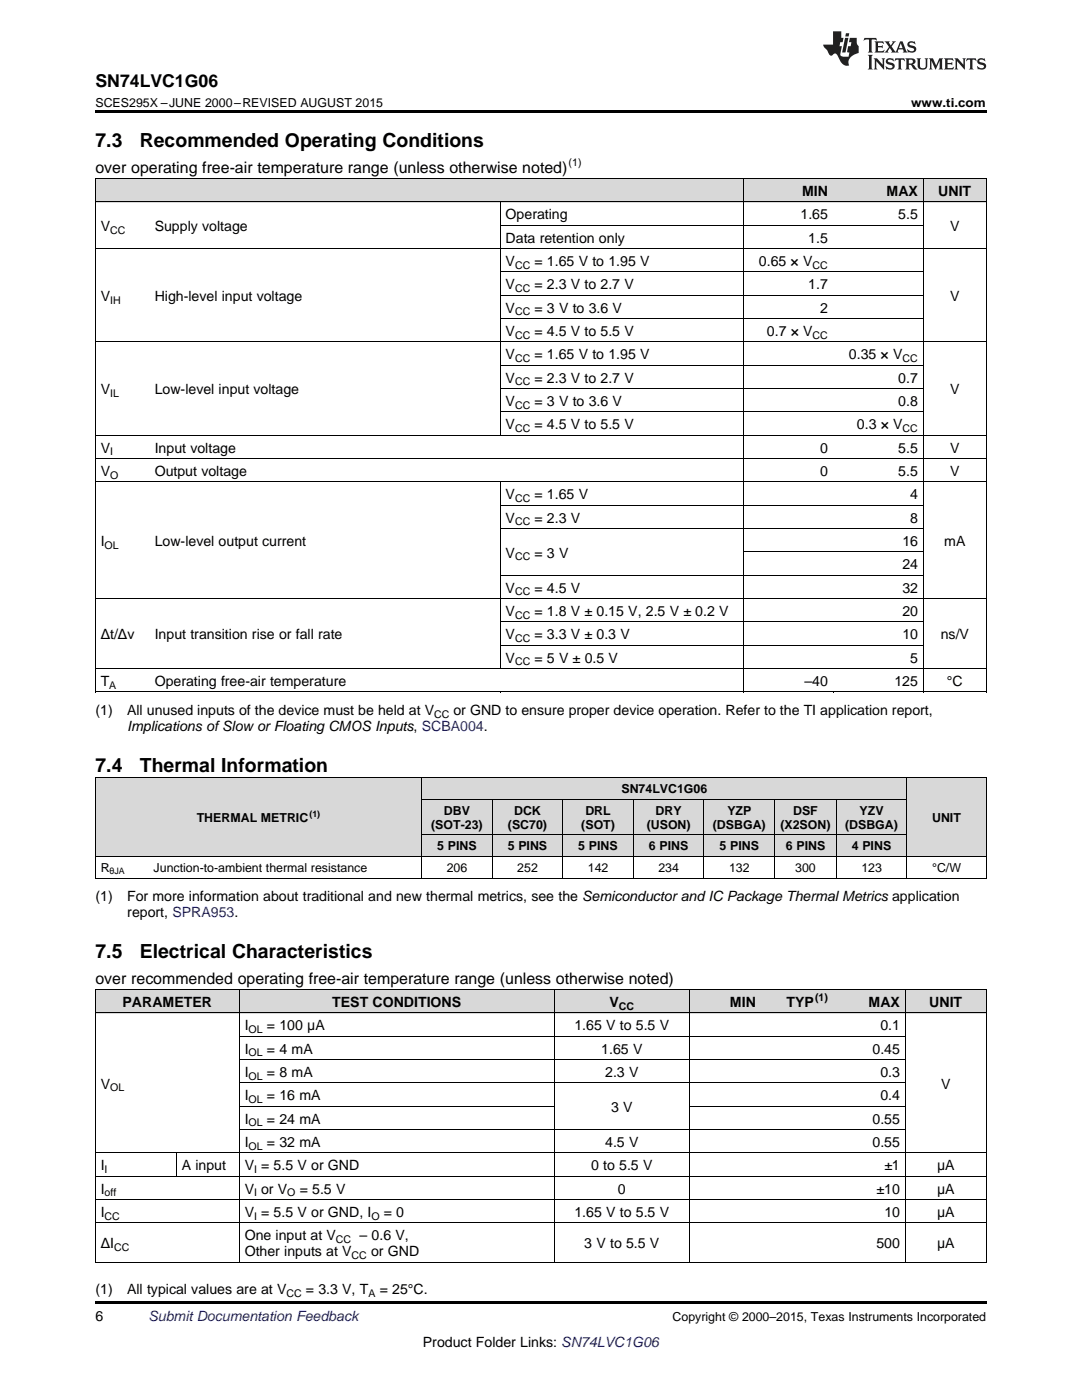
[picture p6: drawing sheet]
<svg xmlns="http://www.w3.org/2000/svg" width="216mm" height="279mm" viewBox="0 0 216 279" stroke-linecap="round" stroke-linejoin="round" font-family="sans-serif">
<defs><g id="words">
<g font-size="3.9">
<text x="19" y="29.3">7.3</text>
<text x="27.9" y="29.3">Recommended Operating Conditions</text>
<text x="19" y="154">7.4</text>
<text x="27.9" y="154">Thermal Information</text>
<text x="19" y="191.1">7.5</text>
<text x="27.9" y="191.1">Electrical Characteristics</text>
</g>
<text font-size="3.5" x="19" y="17.3">SN74LVC1G06</text>
<g font-size="3.2">
<text x="19" y="34.4">over operating free-air temperature range (unless otherwise noted)</text>
<text x="19" y="196.3">over recommended operating free-air temperature range (unless otherwise noted)</text>
</g>
<g font-size="2.8">
<text x="160.1" y="39.1">MIN</text>
<text x="176.9" y="39.1">MAX</text>
<text x="187.2" y="39.1">UNIT</text>
<text x="20.1" y="46.1">V</text>
<text x="30.9" y="46.1">Supply voltage</text>
<text x="100.9" y="43.7">Operating</text>
<text x="159.7" y="43.7">1.65</text>
<text x="179.2" y="43.7">5.5</text>
<text x="189.6" y="46.1">V</text>
<text x="100.9" y="48.4">Data retention only</text>
<text x="100.9" y="53.1">V</text>
<text x="106.6" y="53.1">= 1.65 V to 1.95 V</text>
<text x="151.4" y="53.1">0.65 × V</text>
<text x="161.3" y="48.4">1.5</text>
<text x="100.9" y="57.7">V</text>
<text x="106.6" y="57.7">= 2.3 V to 2.7 V</text>
<text x="161.3" y="57.7">1.7</text>
<text x="20.1" y="60">V</text>
<text x="30.9" y="60">High-level input voltage</text>
<text x="100.9" y="62.4">V</text>
<text x="106.6" y="62.4">= 3 V to 3.6 V</text>
<text x="163.7" y="62.4">2</text>
<text x="189.6" y="60">V</text>
<text x="100.9" y="67">V</text>
<text x="100.9" y="71.7">V</text>
<text x="106.6" y="67">= 4.5 V to 5.5 V</text>
<text x="106.6" y="71.7">= 1.65 V to 1.95 V</text>
<text x="153" y="67">0.7 × V</text>
<text x="169.4" y="71.7">0.35 × V</text>
<text x="100.9" y="76.3">V</text>
<text x="106.6" y="76.3">= 2.3 V to 2.7 V</text>
<text x="179.2" y="76.3">0.7</text>
<text x="20.1" y="78.7">V</text>
<text x="30.9" y="78.7">Low-level input voltage</text>
<text x="100.9" y="81">V</text>
<text x="106.6" y="81">= 3 V to 3.6 V</text>
<text x="179.2" y="81">0.8</text>
<text x="189.6" y="78.7">V</text>
<text x="100.9" y="85.7">V</text>
<text x="106.6" y="85.7">= 4.5 V to 5.5 V</text>
<text x="171" y="85.7">0.3 × V</text>
<text x="20.1" y="90.3">V</text>
<text x="20.1" y="95">V</text>
<text x="30.9" y="90.3">Input voltage</text>
<text x="30.9" y="95">Output voltage</text>
<text x="163.7" y="90.3">0</text>
<text x="163.7" y="95">0</text>
<text x="179.2" y="90.3">5.5</text>
<text x="179.2" y="95">5.5</text>
<text x="189.6" y="90.3">V</text>
<text x="189.6" y="95">V</text>
<text x="100.9" y="99.6">V</text>
<text x="106.6" y="99.6">= 1.65 V</text>
<text x="181.6" y="99.6">4</text>
<text x="100.9" y="104.3">V</text>
<text x="106.6" y="104.3">= 2.3 V</text>
<text x="181.6" y="104.3">8</text>
<text x="20.1" y="108.9">I</text>
<text x="30.9" y="108.9">Low-level output current</text>
<text x="100.9" y="111.3">V</text>
<text x="106.6" y="111.3">= 3 V</text>
<text x="180.1" y="108.9">16</text>
<text x="180.1" y="113.6">24</text>
<text x="188.4" y="108.9">mA</text>
<text x="100.9" y="118.3">V</text>
<text x="106.6" y="118.3">= 4.5 V</text>
<text x="180.1" y="118.3">32</text>
<text x="100.9" y="122.9">V</text>
<text x="106.6" y="122.9">= 1.8 V ± 0.15 V, 2.5 V ± 0.2 V</text>
<text x="180.1" y="122.9">20</text>
<text x="20.1" y="127.6">Δt/Δv</text>
<text x="30.9" y="127.6">Input transition rise or fall rate</text>
<text x="100.9" y="127.6">V</text>
<text x="106.6" y="127.6">= 3.3 V ± 0.3 V</text>
<text x="180.1" y="127.6">10</text>
<text x="187.7" y="127.6">ns/V</text>
<text x="20.1" y="136.9">T</text>
<text x="30.9" y="136.9">Operating free-air temperature</text>
<text x="100.9" y="132.2">V</text>
<text x="106.6" y="132.2">= 5 V ± 0.5 V</text>
<text x="160.5" y="136.9">–40</text>
<text x="178.5" y="136.9">125</text>
<text x="181.6" y="132.2">5</text>
<text x="188.9" y="136.9">°C</text>
<text x="19" y="142.7">(1)</text>
<text x="25.4" y="142.7">All unused inputs of the device must be held at V</text>
<text x="90.5" y="142.7">or GND to ensure proper device operation. Refer to the TI application report,</text>
<text x="25.4" y="145.9">Implications ofSlow or Floating CMOS Inputs, SCBA004.</text>
<text x="19" y="179.9">(1)</text>
<text x="25.4" y="179.9">For more information about traditional and new thermal metrics, see the Semiconductor and IC Package Thermal Metrics application</text>
<text x="25.4" y="183.1">report, SPRA953.</text>
<text x="24.4" y="200.9">PARAMETER</text>
<text x="66.3" y="200.9">TEST CONDITIONS</text>
<text x="121.6" y="200.9">V</text>
<text x="145.7" y="200.9">MIN</text>
<text x="156.9" y="200.9">TYP</text>
<text x="173.3" y="200.9">MAX</text>
<text x="185.4" y="200.9">UNIT</text>
<text x="48.8" y="205.6">I</text>
<text x="53.3" y="205.6">= 100 μA</text>
<text x="114.6" y="205.6">1.65 V to 5.5 V</text>
<text x="175.7" y="205.6">0.1</text>
<text x="48.8" y="210.3">I</text>
<text x="48.8" y="214.9">I</text>
<text x="53.3" y="210.3">= 4 mA</text>
<text x="53.3" y="214.9">= 8 mA</text>
<text x="120" y="210.3">1.65 V</text>
<text x="120.8" y="214.9">2.3 V</text>
<text x="174.1" y="210.3">0.45</text>
<text x="175.7" y="214.9">0.3</text>
<text x="20.1" y="217.2">V</text>
<text x="48.8" y="219.6">I</text>
<text x="53.3" y="219.6">= 16 mA</text>
<text x="121.9" y="221.9">3 V</text>
<text x="175.7" y="219.6">0.4</text>
<text x="187.8" y="217.2">V</text>
<text x="48.8" y="224.2">I</text>
<text x="53.3" y="224.2">= 24 mA</text>
<text x="174.1" y="224.2">0.55</text>
<text x="20.1" y="233.5">I</text>
<text x="36.3" y="233.5">A input</text>
<text x="48.8" y="228.9">I</text>
<text x="48.8" y="233.5">V = 5.5 V or GND</text>
<text x="53.3" y="228.9">= 32 mA</text>
<text x="117.9" y="233.5">0 to 5.5 V</text>
<text x="120.8" y="228.9">4.5 V</text>
<text x="174.1" y="228.9">0.55</text>
<text x="176.5" y="233.5">±1</text>
<text x="187" y="233.5">μA</text>
<text x="20.1" y="238.2">I</text>
<text x="48.8" y="238.2">V or V</text>
<text x="59.8" y="238.2">= 5.5 V</text>
<text x="123.3" y="238.2">0</text>
<text x="174.9" y="238.2">±10</text>
<text x="187" y="238.2">μA</text>
<text x="20.1" y="242.9">I</text>
<text x="48.8" y="242.9">V = 5.5 V or GND, I</text>
<text x="76.6" y="242.9">= 0</text>
<text x="114.6" y="242.9">1.65 V to 5.5 V</text>
<text x="176.5" y="242.9">10</text>
<text x="187" y="242.9">μA</text>
<text x="20.1" y="249.1">ΔI</text>
<text x="48.8" y="247.5">One input at V</text>
<text x="48.8" y="250.7">Other inputs at V</text>
<text x="71.8" y="247.5">– 0.6 V,</text>
<text x="74" y="250.7">or GND</text>
<text x="116.6" y="249.1">3 V to 5.5 V</text>
<text x="174.9" y="249.1">500</text>
<text x="187" y="249.1">μA</text>
<text x="19" y="258.2">(1)</text>
<text x="19" y="263.6">6</text>
<text x="25.4" y="258.2">All typical values are at V</text>
<text x="61" y="258.2">= 3.3 V, T</text>
<text x="75.8" y="258.2">= 25°C.</text>
<text x="84.4" y="268.9">Product Folder Links: SN74LVC1G06</text>
</g>
<text font-size="2.8" fill="#0000c8" x="29.6" y="263.6">Submit Documentation Feedback</text>
<g font-size="2.5">
<text x="19" y="21.4">SCES295X –JUNE 2000–REVISED AUGUST 2015</text>
<text x="181.8" y="21.4">www.ti.com</text>
<text x="124" y="158.3">SN74LVC1G06</text>
<text x="39.3" y="164">THERMAL METRIC</text>
<text x="86" y="165.4">(SOT-23)</text>
<text x="88.6" y="162.6">DBV</text>
<text x="101.4" y="165.4">(SC70)</text>
<text x="102.6" y="162.6">DCK</text>
<text x="116" y="165.4">(SOT)</text>
<text x="116.8" y="162.6">DRL</text>
<text x="129" y="165.4">(USON)</text>
<text x="130.8" y="162.6">DRY</text>
<text x="142.2" y="165.4">(DSBGA)</text>
<text x="145.1" y="162.6">YZP</text>
<text x="155.7" y="165.4">(X2SON)</text>
<text x="158.3" y="162.6">DSF</text>
<text x="168.6" y="165.4">(DSBGA)</text>
<text x="171.5" y="162.6">YZV</text>
<text x="186" y="164">UNIT</text>
<text x="87.2" y="169.7">5 PINS</text>
<text x="101.3" y="169.7">5 PINS</text>
<text x="115.4" y="169.7">5 PINS</text>
<text x="129.5" y="169.7">6 PINS</text>
<text x="143.6" y="169.7">5 PINS</text>
<text x="156.8" y="169.7">6 PINS</text>
<text x="170" y="169.7">4 PINS</text>
<text x="20.1" y="174">R</text>
<text x="30.7" y="174">Junction-to-ambient thermal resistance</text>
<text x="89.1" y="174">206</text>
<text x="103.2" y="174">252</text>
<text x="117.3" y="174">142</text>
<text x="131.4" y="174">234</text>
<text x="145.5" y="174">132</text>
<text x="158.7" y="174">300</text>
<text x="171.9" y="174">123</text>
<text x="186" y="174">°C/W</text>
<text x="134.2" y="263.6">Copyright © 2000–2015, Texas Instruments Incorporated</text>
</g>
<g font-size="2.1">
<text x="113.5" y="33.2">(1)</text>
<text x="22" y="46.6">CC</text>
<text x="102.8" y="53.6">CC</text>
<text x="162.1" y="53.6">CC</text>
<text x="102.8" y="58.3">CC</text>
<text x="22" y="60.6">IH</text>
<text x="102.8" y="62.9">CC</text>
<text x="102.8" y="67.6">CC</text>
<text x="162.1" y="67.6">CC</text>
<text x="102.8" y="72.2">CC</text>
<text x="102.8" y="76.9">CC</text>
<text x="180.1" y="72.2">CC</text>
<text x="22" y="79.2">IL</text>
<text x="102.8" y="81.6">CC</text>
<text x="102.8" y="86.2">CC</text>
<text x="180.1" y="86.2">CC</text>
<text x="22" y="90.9">I</text>
<text x="22" y="95.5">O</text>
<text x="102.8" y="100.2">CC</text>
<text x="102.8" y="104.8">CC</text>
<text x="20.9" y="109.5">OL</text>
<text x="102.8" y="111.8">CC</text>
<text x="102.8" y="118.8">CC</text>
<text x="102.8" y="123.5">CC</text>
<text x="102.8" y="128.1">CC</text>
<text x="21.8" y="137.4">A</text>
<text x="102.8" y="132.8">CC</text>
<text x="86.6" y="143.3">CC</text>
<text x="123.5" y="201.5">CC</text>
<text x="162.6" y="199.8">(1)</text>
<text x="49.6" y="206.2">OL</text>
<text x="49.6" y="210.8">OL</text>
<text x="49.6" y="215.5">OL</text>
<text x="22" y="217.8">OL</text>
<text x="49.6" y="220.1">OL</text>
<text x="49.6" y="224.8">OL</text>
<text x="49.6" y="229.4">OL</text>
<text x="20.9" y="234.1">I</text>
<text x="20.9" y="238.8">off</text>
<text x="50.7" y="234.1">I</text>
<text x="50.7" y="238.8">I</text>
<text x="57.3" y="238.8">O</text>
<text x="20.9" y="243.4">CC</text>
<text x="50.7" y="243.4">I</text>
<text x="74.1" y="243.4">O</text>
<text x="22.8" y="249.7">CC</text>
<text x="67" y="248.1">CC</text>
<text x="70.2" y="251.2">CC</text>
<text x="57.1" y="258.8">CC</text>
<text x="73.5" y="258.8">A</text>
</g>
<g font-size="1.8">
<text x="61.7" y="163">(1)</text>
<text x="21.9" y="174.5">θJA</text>
</g>
</g></defs>
<g fill="#d8d8d8">
<path d="M19 197.6h16.2v4.6h-16.2z"/>
<path d="M35.2 197.6h12.6v4.6h-12.6z"/>
<path d="M47.8 197.6h32.3v4.6h-32.3z"/>
<path d="M80.1 197.6h30.5v4.6h-30.5z"/>
<path d="M110.6 197.6h26.9v4.6h-26.9z"/>
<path d="M137.5 197.6h14.4v4.6h-14.4z"/>
<path d="M151.9 197.6h14.4v4.6h-14.4z"/>
<path d="M166.3 197.6h14.4v4.6h-14.4z"/>
<path d="M180.7 197.6h16.1v4.6h-16.1z"/>
<path d="M19 155.3h10.6v15.7h-10.6z"/>
<path d="M29.6 155.3h54.6v15.7h-54.6z"/>
<path d="M84.2 166.7h14v4.3h-14z"/>
<path d="M98.2 166.7h14.1v4.3h-14.1z"/>
<path d="M112.3 166.7h14.1v4.3h-14.1z"/>
<path d="M126.4 166.7h14.1v4.3h-14.1z"/>
<path d="M140.5 166.7h14.1v4.3h-14.1z"/>
<path d="M154.6 166.7h12.3v4.3h-12.3z"/>
<path d="M166.9 166.7h14.1v4.3h-14.1z"/>
<path d="M181 155.3h15.8v15.7h-15.8z"/>
<path d="M84.2 159.6h14v7.1h-14z"/>
<path d="M98.2 159.6h14.1v7.1h-14.1z"/>
<path d="M112.3 159.6h14.1v7.1h-14.1z"/>
<path d="M126.4 159.6h14.1v7.1h-14.1z"/>
<path d="M140.5 159.6h14.1v7.1h-14.1z"/>
<path d="M154.6 159.6h12.3v7.1h-12.3z"/>
<path d="M166.9 159.6h14.1v7.1h-14.1z"/>
<path d="M84.2 155.3h14v4.3h-14z"/>
<path d="M98.2 155.3h14.1v4.3h-14.1z"/>
<path d="M112.3 155.3h14.1v4.3h-14.1z"/>
<path d="M126.4 155.3h14.1v4.3h-14.1z"/>
<path d="M140.5 155.3h14.1v4.3h-14.1z"/>
<path d="M154.6 155.3h12.3v4.3h-12.3z"/>
<path d="M166.9 155.3h14.1v4.3h-14.1z"/>
<path d="M19 35.7h10.8v4.7h-10.8z"/>
<path d="M29.8 35.7h70v4.7h-70z"/>
<path d="M99.8 35.7h48.5v4.7h-48.5z"/>
<path d="M148.3 35.7h18v4.7h-18z"/>
<path d="M166.3 35.7h18v4.7h-18z"/>
<path d="M184.3 35.7h12.5v4.7h-12.5z"/>
</g>
<g fill="#000">
<path d="M19 22h177.8v.5h-177.8zM19 138.1h.2zM99.7 138.1h.1zM148.2 138.1h.1zM166.2 138.1h.1zM184.1 138.1h.2zM196.7 138.1h.1zM19 175.3h.2zM84.1 175.3h.1zM98.1 175.3h.1zM112.2 175.3h.1zM126.3 175.3h.1z"/>
<path d="M140.4 175.3h.1zM154.5 175.3h.1zM166.8 175.3h.1zM180.9 175.3h.1zM196.7 175.3h.1zM19 259.7h177.8v.5h-177.8z"/>
</g>
<g fill="none" stroke="#000" stroke-width=".2">
<path d="M19 35.6h177.8M19.1 35.7v102.4M148.3 35.7v102.4M184.2 35.7v102.4M196.8 35.7v102.4M19 49.6h177.8M19 40.3h177.8M99.8 40.3v46.6M99.8 58.9h84.5M99.8 54.3h84.5M99.8 45h84.5M19 68.2h177.8"/>
<path d="M99.8 77.6h84.5M99.8 72.9h84.5M99.8 63.6h84.5M19 96.2h177.8M19 91.5h177.8M19 86.9h177.8M99.8 96.2v37.3M99.8 82.2h84.5M19 119.5h177.8M99.8 114.8h84.5M99.8 105.5h84.5M99.8 100.8h84.5"/>
<path d="M148.3 110.2h36M19 138.1h177.8M19 133.4h177.8M99.8 128.8h84.5M99.8 124.1h84.5M19 155.2h177.8M19.1 155.2v20.1M84.1 155.2v20.1M84.2 159.5h96.8M98.2 159.5v15.8M112.3 159.5v15.8M126.3 159.5v15.8"/>
<path d="M140.5 159.5v15.8M154.5 159.5v15.8M166.8 159.5v15.8M180.9 155.2v20.1M196.8 155.2v20.1M19 175.2h177.8M19 170.9h177.8M84.2 166.6h96.8M19 197.5h177.8M19.1 197.5v54.5M47.7 197.5v54.5M110.6 197.5v54.5"/>
<path d="M137.5 197.5v54.5M180.6 197.5v54.5M196.8 197.5v54.5M19 202.2h177.8M47.8 216.1h132.9M47.8 211.5h132.9M47.8 206.8h132.9M19 239.4h177.8M19 234.8h177.8M19 230.1h177.8M35.2 230.1v4.7M47.8 225.4h132.9"/>
<path d="M47.8 220.8h62.8M137.5 220.8h43.2M19 251.9h177.8M19 244.1h177.8"/>
</g>
<g fill="#231f20">
<path d="M172.5 7.6l-.1 .5 .4-.2h.6v.1v2.1l-.2 .4h.9l-.2-.4v-2.1l.1-.1h.5l.5 .2-.2-.5zM174.5 8.3l.2 .3v1.5l-.2 .4h1.8l.2-.6a1.04 1.04 0 0 1-1.3 .2v-.7h.6l.3 .2v-.6l-.3 .2h-.6v-.6l.8-.1 .4 .3-.2-.5zM176.5 8.3l.9 1.1-.9 1.1h.8l-.2-.2 .4-.7 .5 .7-.2 .2h1.5l-.2-.2 .2-.4h.9l.1 .4-.2 .2h1l-.3-.3-.7-1.9h-.5l-.9 2-.8-1 .9-1h-.8l.1 .3-.4 .5-.3-.6 .1-.2zM179.7 8.6l.4 1h-.7zM181.3 8.4a.63 .63 0 0 0-.2 .7 .63 .63 0 0 0 .6 .4l.6 .2 .1 .2a.75 .75 0 0 1-.7 .4 .75 .75 0 0 1-.6-.5l.1 .7 .1-.1a1.11 1.11 0 0 0 1.5-.6 1.13 1.13 0 0 0-1.2-.8l-.1-.4a1.04 1.04 0 0 1 1.2 .2l-.2-.5-.2 .1-.4-.2zM173.2 10.9l.2 .4v2.2l-.2 .4h1l-.3-.4v-2.2l.3-.4zM174.3 11.6l.3 .4v1.5l-.3 .4h.8l-.2-.4v-1.3l1.5 1.7v-1.9l.2-.4h-.7l.2 .4v.9l-1.1-1.3zM177 11.8a.62 .62 0 0 0-.2 .7 .62 .62 0 0 0 .6 .4l.6 .1 .1 .3a.76 .76 0 0 1-.7 .3 .76 .76 0 0 1-.7-.4l.2 .7 .1-.1a1.11 1.11 0 0 0 1.5-.6 1.13 1.13 0 0 0-1.2-.8l-.1-.4a1.04 1.04 0 0 1 1.2 .2l-.2-.6-.2 .1-.5-.1zM178.7 11.6l-.2 .6a.61 .61 0 0 1 .8-.3v1.6l-.2 .4h.9l-.2-.4v-1.6a.63 .63 0 0 1 .7 .3l-.1-.6zM180.6 11.6l.3 .4v1.5l-.3 .4h1l-.2-.2-.1-.8 .6 .2a.76 .76 0 0 0 1.2 .7l-1-1a.58 .58 0 0 0 .6-.5 .58 .58 0 0 0-.5-.6zM181.4 11.9h.1a.45 .45 0 0 1 .5 .1 .45 .45 0 0 1 .1 .5l-.8 .2zM182.9 11.6l.2 .2a2.17 2.17 0 0 0 .3 1.9 .99 .99 0 0 0 1.6-.6v-1.1l.2-.4h-.7l.2 .2a1.92 1.92 0 0 1-.2 1.8 .6 .6 0 0 1-.9-.5v-1.1l.2-.4zM185.4 11.6l.2 .4v1.5l-.2 .4h.7l-.2-.4v-1.4l.8 1.8 .8-1.8v1.4l-.2 .4h.9l-.2-.4v-1.5l.2-.4h-.8l-.6 1.5-.6-1.5zM188.4 11.6l.2 .4v1.5l-.2 .4h1.8l.1-.6a1.04 1.04 0 0 1-1.2 .1v-.6h.5l.4 .2v-.6l-.4 .2h-.5v-.7h.8l.3 .3-.1-.6zM190.5 11.6l.2 .4v1.5l-.2 .4h.7l-.2-.4v-1.3l1.5 1.7v-1.9l.2-.4h-.7l.2 .4v.9l-1.1-1.3zM192.9 11.6l-.1 .6a.61 .61 0 0 1 .7-.3l.1 1.6-.3 .4h1l-.3-.4 .1-1.6a.63 .63 0 0 1 .7 .3l-.1-.6zM195.2 11.8a.62 .62 0 0 0-.2 .7 .62 .62 0 0 0 .6 .4l.6 .1 .1 .3a.76 .76 0 0 1-.7 .3 .76 .76 0 0 1-.6-.4l.1 .7 .1-.1a1.11 1.11 0 0 0 1.6-.6 1.13 1.13 0 0 0-1.3-.8l-.1-.4a1.04 1.04 0 0 1 1.2 .2l-.1-.6-.2 .1-.5-.1z"/>
<path d="M166.2 6.3v2.6h-1.9v.4l.8 .9a.91 .91 0 0 0 1 .8 .56 .56 0 0 1 .5-.3 .56 .56 0 0 1 .5 .3l.4 .8a1.53 1.53 0 0 0 1.9 1.2 1.54 1.54 0 0 1 1-2.1l.9-.3v-1.4a1.52 1.52 0 0 1-.4-1.6h-1.3l-.2 .8h.5l-.2 .8h-.5l-.1 1v.2l.4 .1-.2 .8a1.93 1.93 0 0 1-1.6-.3l.3-1.8h-.5l.2-.8h.4l.2-.8h-.4v-1.3zM168.6 7.6l-.6 2.9h.7l.6-2.9zM168.8 6.6l-.1 .7h.6l.2-.7z"/>
</g>
<use href="#words"/>
</svg>
